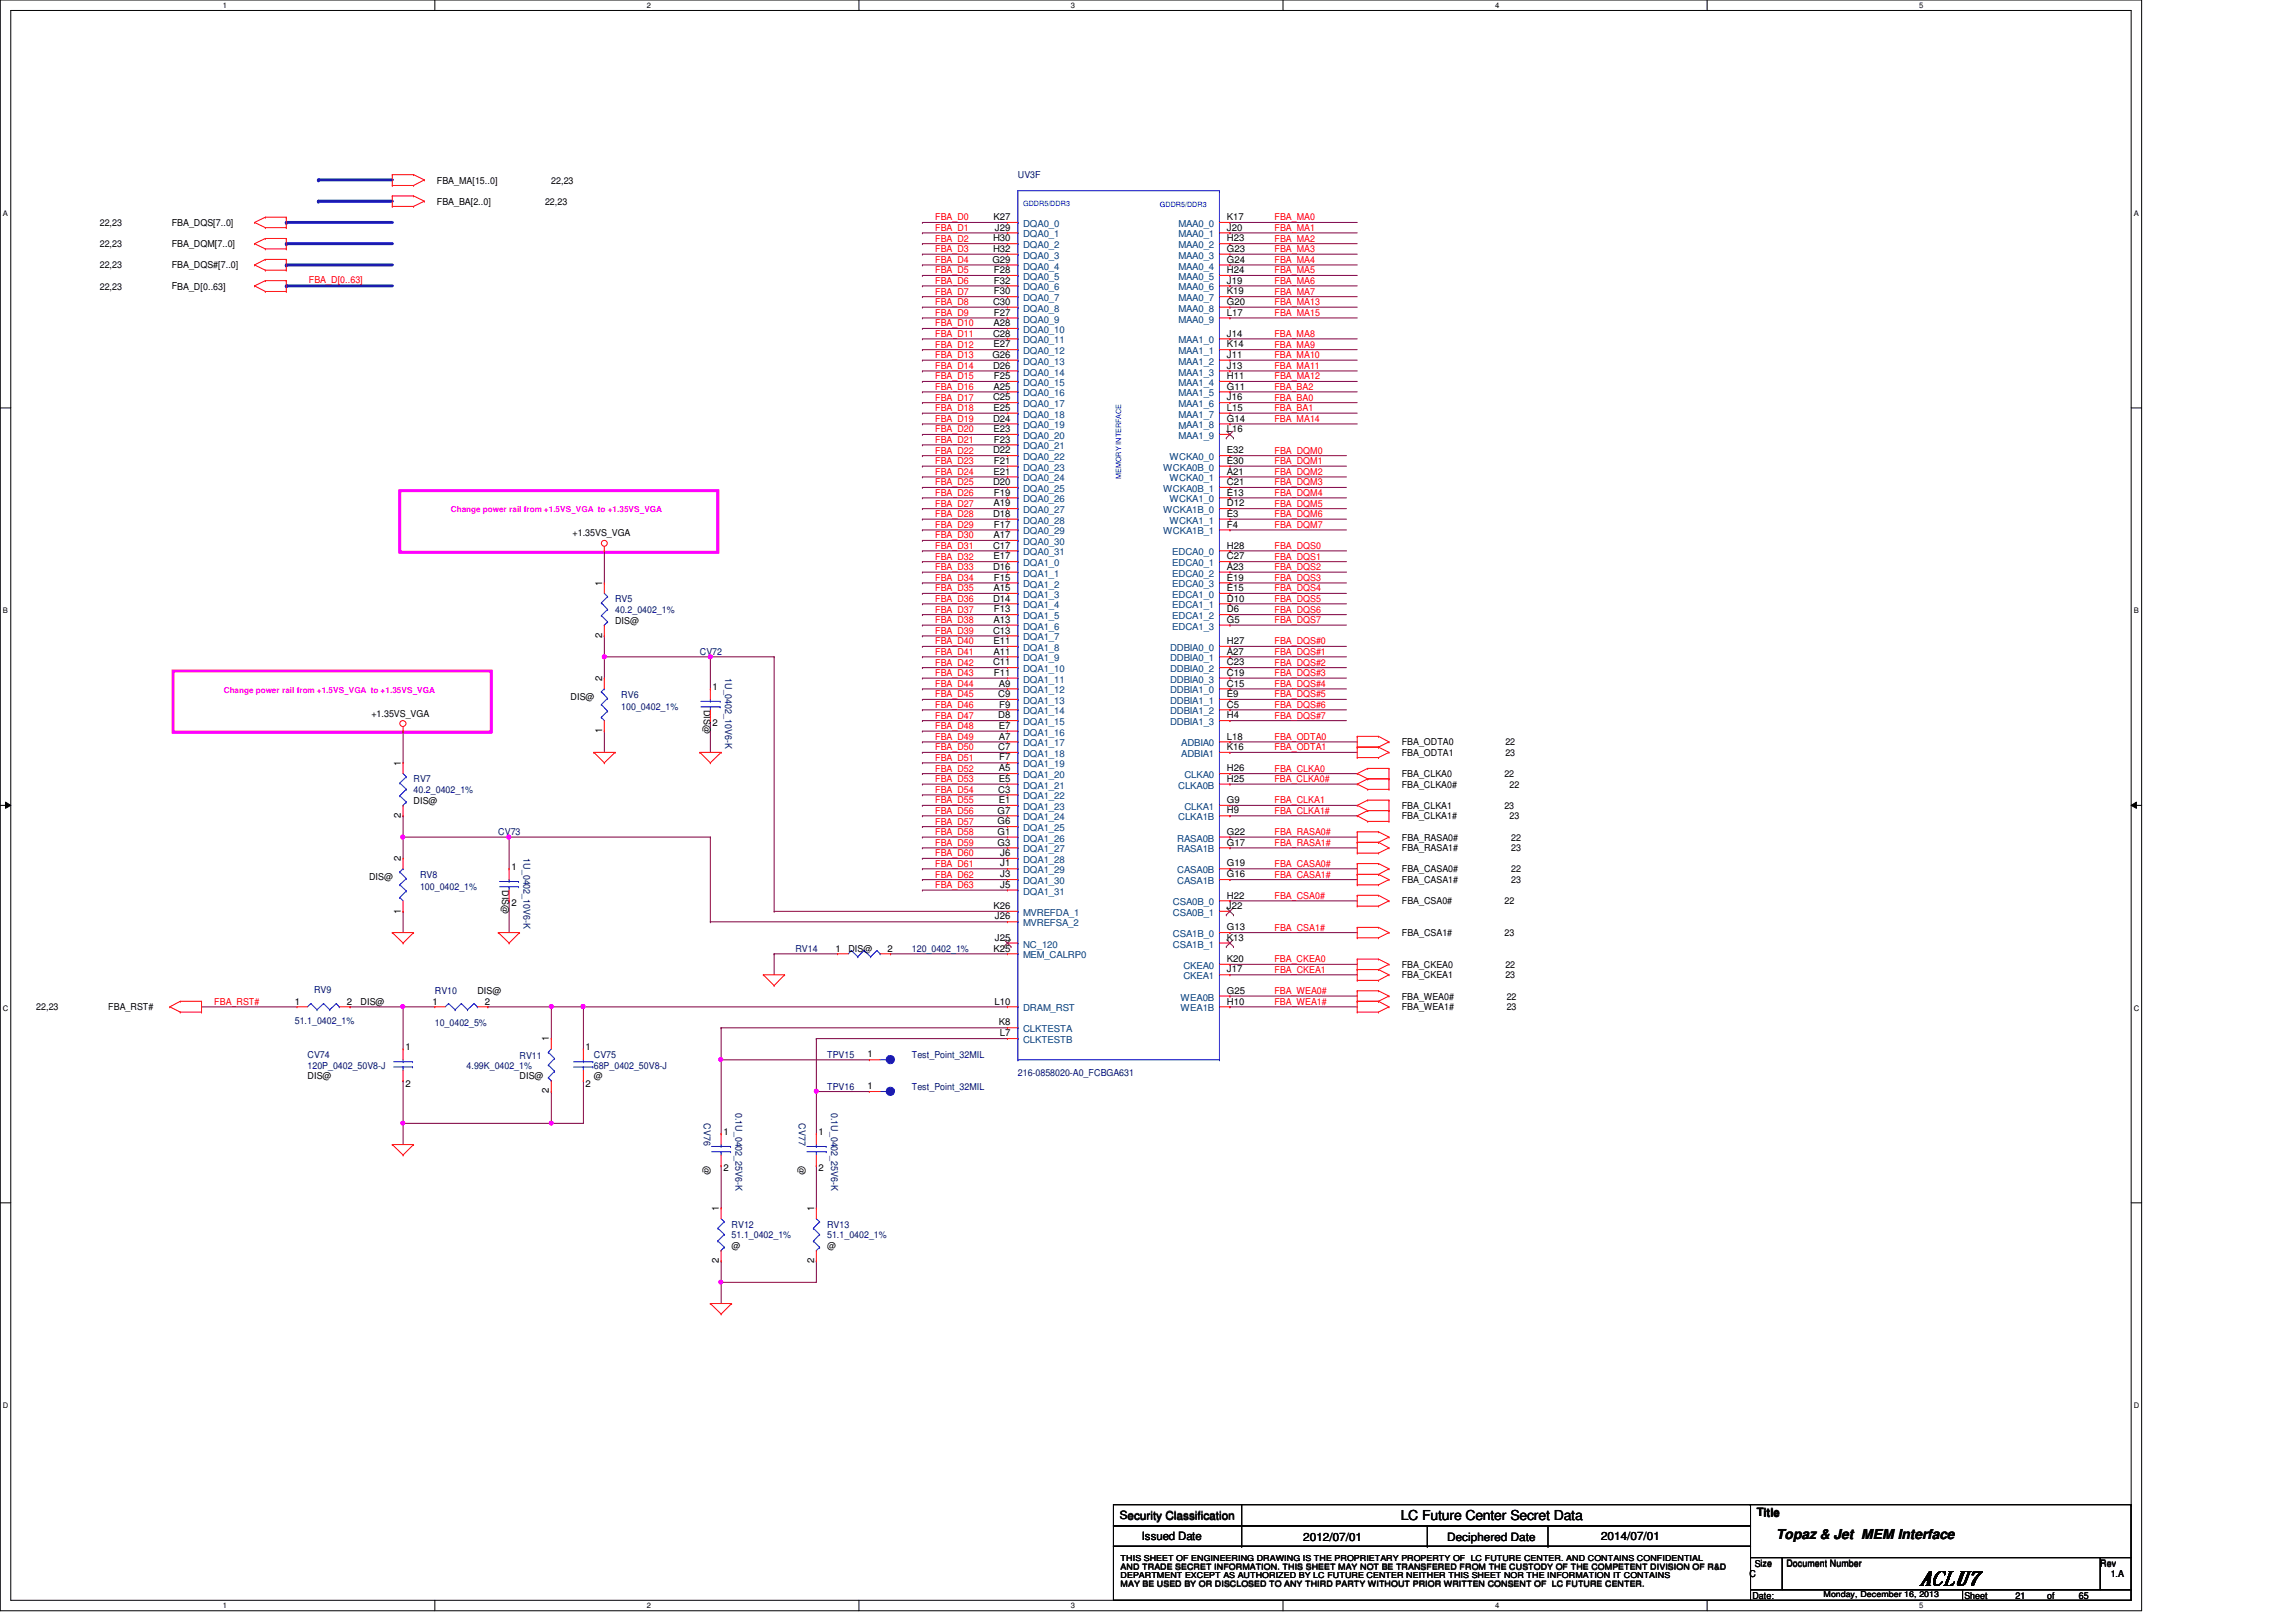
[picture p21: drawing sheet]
<svg xmlns="http://www.w3.org/2000/svg" width="297mm" height="210mm" viewBox="0 0 297 210" stroke-linecap="round" stroke-linejoin="round" font-family="sans-serif">
<defs><g id="words">
<text font-size="2.6" x="248.3" y="205.1">ACLU7</text>
<g font-size="1.8">
<text x="181.2" y="196.8">LC Future Center Secret Data</text>
<text x="229.8" y="199.2">Topaz &amp; Jet MEM Interface</text>
</g>
<g font-size="1.5">
<text x="144.9" y="196.6">Security Classification</text>
<text x="227.3" y="196.2">Title</text>
<text x="147.7" y="199.3">Issued Date</text>
<text x="168.6" y="199.4">2012/07/01</text>
<text x="187.2" y="199.4">Deciphered Date</text>
<text x="207.1" y="199.2">2014/07/01</text>
</g>
<g font-size="1.2">
<text x="56.5" y="23.7">FBA_MA[15..0]</text>
<text x="71.3" y="23.7">22,23</text>
<text x="12.9" y="29.3">22,23</text>
<text x="22.2" y="29.3">FBA_DQS[7..0]</text>
<text x="56.5" y="26.5">FBA_BA[2..0]</text>
<text x="70.5" y="26.5">22,23</text>
<text x="128.6" y="28.5">K27</text>
<text x="128.7" y="29.8">J29</text>
<text x="158.7" y="29.8">J20</text>
<text x="158.7" y="28.5">K17</text>
<text x="12.9" y="32">22,23</text>
<text x="12.9" y="34.7">22,23</text>
<text x="22.2" y="34.7">FBA_DQS#[7..0]</text>
<text x="22.2" y="32">FBA_DQM[7..0]</text>
<text x="128.4" y="34">G29</text>
<text x="128.5" y="32.6">H32</text>
<text x="128.5" y="31.2">H30</text>
<text x="128.6" y="35.3">F28</text>
<text x="158.7" y="35.3">H24</text>
<text x="158.7" y="34">G24</text>
<text x="158.7" y="32.6">G23</text>
<text x="158.7" y="31.2">H23</text>
<text x="12.9" y="37.5">22,23</text>
<text x="22.2" y="37.5">FBA_D[0..63]</text>
<text x="128.5" y="39.5">C30</text>
<text x="128.6" y="40.8">F27</text>
<text x="128.6" y="38.1">F30</text>
<text x="128.6" y="36.7">F32</text>
<text x="158.7" y="40.8">L17</text>
<text x="158.7" y="39.5">G20</text>
<text x="158.7" y="38.1">K19</text>
<text x="158.7" y="36.7">J19</text>
<text x="128.4" y="46.3">G26</text>
<text x="128.5" y="47.7">D26</text>
<text x="128.5" y="43.6">C28</text>
<text x="128.6" y="45">E27</text>
<text x="128.6" y="42.2">A28</text>
<text x="158.7" y="47.7">J13</text>
<text x="158.7" y="46.3">J11</text>
<text x="158.7" y="45">K14</text>
<text x="158.7" y="43.6">J14</text>
<text x="128.5" y="51.8">C25</text>
<text x="128.6" y="53.2">E25</text>
<text x="128.6" y="50.4">A25</text>
<text x="128.6" y="49.1">F25</text>
<text x="158.7" y="53.2">L15</text>
<text x="158.7" y="51.8">J16</text>
<text x="158.7" y="50.4">G11</text>
<text x="158.7" y="49.1">H11</text>
<text x="128.5" y="58.7">D22</text>
<text x="128.5" y="54.6">D24</text>
<text x="128.6" y="55.9">E23</text>
<text x="128.6" y="57.3">F23</text>
<text x="158.7" y="58.7">E32</text>
<text x="158.7" y="55.9">L16</text>
<text x="158.7" y="54.6">G14</text>
<text x="128.5" y="62.8">D20</text>
<text x="128.6" y="65.5">A19</text>
<text x="128.6" y="61.4">E21</text>
<text x="128.6" y="64.1">F19</text>
<text x="128.6" y="60">F21</text>
<text x="158.7" y="65.5">D12</text>
<text x="158.7" y="62.8">C21</text>
<text x="158.7" y="60">E30</text>
<text x="158.7" y="64.1">E13</text>
<text x="158.7" y="61.4">A21</text>
<text x="74.1" y="69.4">+1.35VS_VGA</text>
<text x="128.5" y="71">C17</text>
<text x="128.5" y="66.9">D18</text>
<text x="128.6" y="69.6">A17</text>
<text x="128.6" y="68.3">F17</text>
<text x="158.7" y="68.3">F4</text>
<text x="158.7" y="71">H28</text>
<text x="158.7" y="66.9">E3</text>
<text x="77.9" y="75.8" transform="rotate(-90 77.9 75.8)">1</text>
<text x="128.5" y="77.8">D14</text>
<text x="128.5" y="73.7">D16</text>
<text x="128.6" y="76.5">A15</text>
<text x="128.6" y="72.4">E17</text>
<text x="128.6" y="75.1">F15</text>
<text x="158.7" y="77.8">D10</text>
<text x="158.7" y="76.5">E15</text>
<text x="158.7" y="75.1">E19</text>
<text x="158.7" y="73.7">A23</text>
<text x="158.7" y="72.4">C27</text>
<text x="77.9" y="82.5" transform="rotate(-90 77.9 82.5)">2</text>
<text x="79.6" y="80.7">DIS@</text>
<text x="128.5" y="82">C13</text>
<text x="128.6" y="83.3">E11</text>
<text x="128.6" y="80.6">A13</text>
<text x="128.6" y="79.2">F13</text>
<text x="158.7" y="83.3">H27</text>
<text x="158.7" y="80.6">G5</text>
<text x="158.7" y="79.2">D6</text>
<text x="77.9" y="88.2" transform="rotate(-90 77.9 88.2)">2</text>
<text x="92.2" y="89.3">1</text>
<text x="128.5" y="86.1">C11</text>
<text x="128.6" y="84.7">A11</text>
<text x="128.6" y="87.5">F11</text>
<text x="129.2" y="88.8">A9</text>
<text x="158.7" y="88.8">C15</text>
<text x="158.7" y="87.5">C19</text>
<text x="158.7" y="86.1">C23</text>
<text x="158.7" y="84.7">A27</text>
<text x="48" y="92.7">+1.35VS_VGA</text>
<text x="73.8" y="90.5">DIS@</text>
<text x="77.9" y="94.9" transform="rotate(-90 77.9 94.9)">1</text>
<text x="91.1" y="91.9" transform="rotate(90 91.1 91.9)">DIS@</text>
<text x="92.2" y="94">2</text>
<text x="129.1" y="93">D8</text>
<text x="129.1" y="90.2">C9</text>
<text x="129.2" y="95.7">A7</text>
<text x="129.2" y="94.3">E7</text>
<text x="129.3" y="91.6">F9</text>
<text x="158.7" y="95.7">L18</text>
<text x="158.7" y="93">H4</text>
<text x="158.7" y="91.6">C5</text>
<text x="158.7" y="90.2">E9</text>
<text x="51.8" y="99.1" transform="rotate(-90 51.8 99.1)">1</text>
<text x="129.1" y="97.1">C7</text>
<text x="129.2" y="101.2">E5</text>
<text x="129.2" y="99.8">A5</text>
<text x="129.3" y="98.4">F7</text>
<text x="158.7" y="101.2">H25</text>
<text x="158.7" y="99.8">H26</text>
<text x="158.7" y="97.1">K16</text>
<text x="181.3" y="96.4">FBA_ODTA0</text>
<text x="181.3" y="97.8">FBA_ODTA1</text>
<text x="181.3" y="100.6">FBA_CLKA0</text>
<text x="181.3" y="101.9">FBA_CLKA0#</text>
<text x="194.6" y="100.6">22</text>
<text x="194.8" y="96.4">22</text>
<text x="194.8" y="97.8">23</text>
<text x="195.3" y="101.9">22</text>
<text x="51.8" y="105.9" transform="rotate(-90 51.8 105.9)">2</text>
<text x="53.5" y="104">DIS@</text>
<text x="129.1" y="106.7">G6</text>
<text x="129.1" y="105.3">G7</text>
<text x="129.1" y="102.6">C3</text>
<text x="129.2" y="103.9">E1</text>
<text x="158.7" y="105.3">H9</text>
<text x="158.7" y="103.9">G9</text>
<text x="181.3" y="104.7">FBA_CLKA1</text>
<text x="181.3" y="106">FBA_CLKA1#</text>
<text x="194.6" y="104.7">23</text>
<text x="195.3" y="106">23</text>
<text x="47.7" y="113.9">DIS@</text>
<text x="51.8" y="111.5" transform="rotate(-90 51.8 111.5)">2</text>
<text x="66.2" y="112.6">1</text>
<text x="129.1" y="109.4">G3</text>
<text x="129.1" y="108">G1</text>
<text x="129.4" y="113.5">J3</text>
<text x="129.4" y="112.1">J1</text>
<text x="129.4" y="110.8">J6</text>
<text x="158.7" y="113.5">G16</text>
<text x="158.7" y="112.1">G19</text>
<text x="158.7" y="109.4">G17</text>
<text x="158.7" y="108">G22</text>
<text x="181.3" y="108.8">FBA_RASA0#</text>
<text x="181.3" y="110.1">FBA_RASA1#</text>
<text x="181.3" y="112.9">FBA_CASA0#</text>
<text x="195.5" y="108.8">22</text>
<text x="195.5" y="110.2">23</text>
<text x="195.5" y="112.9">22</text>
<text x="51.8" y="118.2" transform="rotate(-90 51.8 118.2)">1</text>
<text x="65" y="115.2" transform="rotate(90 65 115.2)">DIS@</text>
<text x="66.2" y="117.3">2</text>
<text x="128.6" y="117.6">K26</text>
<text x="128.7" y="119">J26</text>
<text x="129.4" y="114.9">J5</text>
<text x="158.7" y="117.6">J22</text>
<text x="158.7" y="116.3">H22</text>
<text x="181.3" y="117">FBA_CSA0#</text>
<text x="181.3" y="114.3">FBA_CASA1#</text>
<text x="194.6" y="117">22</text>
<text x="195.5" y="114.3">23</text>
<text x="108.1" y="123.1">1</text>
<text x="109.8" y="123.2">DIS@</text>
<text x="114.8" y="123.1">2</text>
<text x="128.6" y="123.1">K25</text>
<text x="128.7" y="121.7">J25</text>
<text x="158.7" y="125.8">J17</text>
<text x="158.7" y="124.5">K20</text>
<text x="158.7" y="121.7">K13</text>
<text x="158.7" y="120.4">G13</text>
<text x="181.3" y="125.3">FBA_CKEA0</text>
<text x="181.3" y="121.2">FBA_CSA1#</text>
<text x="194.6" y="121.2">23</text>
<text x="194.8" y="125.3">22</text>
<text x="4.7" y="130.7">22,23</text>
<text x="14" y="130.7">FBA_RST#</text>
<text x="38.1" y="130">1</text>
<text x="44.9" y="130">2</text>
<text x="46.6" y="130">DIS@</text>
<text x="56" y="130">1</text>
<text x="61.8" y="128.7">DIS@</text>
<text x="62.7" y="130">2</text>
<text x="128.7" y="130">L10</text>
<text x="158.7" y="130">H10</text>
<text x="158.7" y="128.6">G25</text>
<text x="181.3" y="130.7">FBA_WEA1#</text>
<text x="181.3" y="129.4">FBA_WEA0#</text>
<text x="181.3" y="126.6">FBA_CKEA1</text>
<text x="194.8" y="126.6">23</text>
<text x="194.9" y="129.4">22</text>
<text x="194.9" y="130.7">23</text>
<text x="52.4" y="135.9">1</text>
<text x="71" y="134.8" transform="rotate(-90 71 134.8)">1</text>
<text x="75.8" y="135.9">1</text>
<text x="112.2" y="136.8">1</text>
<text x="129.2" y="132.7">K8</text>
<text x="129.4" y="134.1">L7</text>
<text x="39.8" y="139.6">DIS@</text>
<text x="52.4" y="140.6">2</text>
<text x="67.2" y="139.6">DIS@</text>
<text x="71" y="141.5" transform="rotate(-90 71 141.5)">2</text>
<text x="75.8" y="140.6">2</text>
<text x="76.8" y="139.6">@</text>
<text x="112.2" y="141">1</text>
<text x="93.6" y="146.9">1</text>
<text x="105.9" y="146.9">1</text>
<text x="91" y="150.9" transform="rotate(90 91 150.9)">@</text>
<text x="93.6" y="151.6">2</text>
<text x="103.4" y="150.9" transform="rotate(90 103.4 150.9)">@</text>
<text x="105.9" y="151.6">2</text>
<text x="93" y="156.7" transform="rotate(-90 93 156.7)">1</text>
<text x="94.6" y="161.6">@</text>
<text x="105.3" y="156.8" transform="rotate(-90 105.3 156.8)">1</text>
<text x="107" y="161.6">@</text>
<text x="93" y="163.5" transform="rotate(-90 93 163.5)">2</text>
<text x="105.3" y="163.5" transform="rotate(-90 105.3 163.5)">2</text>
<text x="227" y="202.7">Size</text>
<text x="231.1" y="202.7">Document Number</text>
<text x="271.7" y="202.7">Rev</text>
<text x="226.3" y="204.1">C</text>
<text x="226.7" y="206.9">Date:</text>
<text x="254.1" y="206.9">Sheet</text>
<text x="260.8" y="206.9">21</text>
<text x="264.9" y="206.9">of</text>
<text x="269" y="206.9">65</text>
<text x="273.1" y="204.1">1.A</text>
</g>
<g font-size="1.2" fill="#000080">
<text x="131.7" y="23.1">UV3F</text>
<text x="79.6" y="77.9">RV5</text>
<text x="79.6" y="79.3">40.2_0402_1%</text>
<text x="90.5" y="84.8">CV72</text>
<text x="93.8" y="87.8" transform="rotate(90 93.8 87.8)">1U_0402_10V6-K</text>
<text x="80.4" y="90.3">RV6</text>
<text x="80.4" y="91.9">100_0402_1%</text>
<text x="53.5" y="101.3">RV7</text>
<text x="53.5" y="102.6">40.2_0402_1%</text>
<text x="54.3" y="113.6">RV8</text>
<text x="64.5" y="108.1">CV73</text>
<text x="67.7" y="111.1" transform="rotate(90 67.7 111.1)">1U_0402_10V6-K</text>
<text x="54.3" y="115.2">100_0402_1%</text>
<text x="102.9" y="123.2">RV14</text>
<text x="118" y="123.2">120_0402_1%</text>
<text x="40.6" y="128.6">RV9</text>
<text x="56.3" y="128.7">RV10</text>
<text x="38.1" y="132.5">51.1_0402_1%</text>
<text x="39.8" y="136.9">CV74</text>
<text x="56.3" y="132.8">10_0402_5%</text>
<text x="67.2" y="137">RV11</text>
<text x="76.8" y="136.9">CV75</text>
<text x="107" y="136.9">TPV15</text>
<text x="118" y="136.9">Test_Point_32MIL</text>
<text x="39.8" y="138.3">120P_0402_50V8-J</text>
<text x="60.4" y="138.3">4.99K_0402_1%</text>
<text x="76.8" y="138.3">68P_0402_50V8-J</text>
<text x="107" y="141">TPV16</text>
<text x="118" y="141">Test_Point_32MIL</text>
<text x="131.7" y="139.2">216-0858020-A0_FCBGA631</text>
<text x="91" y="145.4" transform="rotate(90 91 145.4)">CV76</text>
<text x="95.2" y="144" transform="rotate(90 95.2 144)">0.1U_0402_25V6-K</text>
<text x="103.4" y="145.4" transform="rotate(90 103.4 145.4)">CV77</text>
<text x="107.5" y="144" transform="rotate(90 107.5 144)">0.1U_0402_25V6-K</text>
<text x="94.6" y="158.9">RV12</text>
<text x="94.6" y="160.2">51.1_0402_1%</text>
<text x="107" y="160.2">51.1_0402_1%</text>
<text x="107" y="158.9">RV13</text>
</g>
<g font-size="1.2" fill="#f00">
<text x="121" y="29.9">FBA_D1</text>
<text x="121" y="28.5">FBA_D0</text>
<text x="164.9" y="28.5">FBA_MA0</text>
<text x="164.9" y="29.9">FBA_MA1</text>
<text x="121" y="34">FBA_D4</text>
<text x="121" y="35.4">FBA_D5</text>
<text x="121" y="32.6">FBA_D3</text>
<text x="121" y="31.3">FBA_D2</text>
<text x="164.9" y="35.4">FBA_MA5</text>
<text x="164.9" y="31.3">FBA_MA2</text>
<text x="164.9" y="34">FBA_MA4</text>
<text x="164.9" y="32.6">FBA_MA3</text>
<text x="40" y="36.6">FBA_D[0..63]</text>
<text x="121" y="36.7">FBA_D6</text>
<text x="121" y="38.1">FBA_D7</text>
<text x="121" y="39.5">FBA_D8</text>
<text x="121" y="40.9">FBA_D9</text>
<text x="164.9" y="36.7">FBA_MA6</text>
<text x="164.9" y="38.1">FBA_MA7</text>
<text x="164.9" y="39.5">FBA_MA13</text>
<text x="164.9" y="40.9">FBA_MA15</text>
<text x="121" y="45">FBA_D12</text>
<text x="121" y="42.2">FBA_D10</text>
<text x="121" y="46.4">FBA_D13</text>
<text x="121" y="47.8">FBA_D14</text>
<text x="121" y="43.6">FBA_D11</text>
<text x="164.9" y="46.4">FBA_MA10</text>
<text x="164.9" y="45">FBA_MA9</text>
<text x="164.9" y="43.6">FBA_MA8</text>
<text x="164.9" y="47.8">FBA_MA11</text>
<text x="121" y="53.2">FBA_D18</text>
<text x="121" y="50.5">FBA_D16</text>
<text x="121" y="51.9">FBA_D17</text>
<text x="121" y="49.1">FBA_D15</text>
<text x="164.9" y="53.2">FBA_BA1</text>
<text x="164.9" y="51.9">FBA_BA0</text>
<text x="164.9" y="50.5">FBA_BA2</text>
<text x="164.9" y="49.1">FBA_MA12</text>
<text x="121" y="57.3">FBA_D21</text>
<text x="121" y="58.7">FBA_D22</text>
<text x="121" y="54.6">FBA_D19</text>
<text x="121" y="56">FBA_D20</text>
<text x="164.9" y="54.6">FBA_MA14</text>
<text x="164.9" y="58.7">FBA_DQM0</text>
<text x="121" y="65.6">FBA_D27</text>
<text x="121" y="60.1">FBA_D23</text>
<text x="121" y="62.8">FBA_D25</text>
<text x="121" y="64.2">FBA_D26</text>
<text x="121" y="61.5">FBA_D24</text>
<text x="164.9" y="60.1">FBA_DQM1</text>
<text x="164.9" y="64.2">FBA_DQM4</text>
<text x="164.9" y="61.5">FBA_DQM2</text>
<text x="164.9" y="62.8">FBA_DQM3</text>
<text x="164.9" y="65.6">FBA_DQM5</text>
<text x="121" y="66.9">FBA_D28</text>
<text x="121" y="68.3">FBA_D29</text>
<text x="121" y="71">FBA_D31</text>
<text x="121" y="69.7">FBA_D30</text>
<text x="164.9" y="71">FBA_DQS0</text>
<text x="164.9" y="68.3">FBA_DQM7</text>
<text x="164.9" y="66.9">FBA_DQM6</text>
<text x="121" y="75.2">FBA_D34</text>
<text x="121" y="76.5">FBA_D35</text>
<text x="121" y="72.4">FBA_D32</text>
<text x="121" y="77.9">FBA_D36</text>
<text x="121" y="73.8">FBA_D33</text>
<text x="164.9" y="77.9">FBA_DQS5</text>
<text x="164.9" y="76.5">FBA_DQS4</text>
<text x="164.9" y="73.8">FBA_DQS2</text>
<text x="164.9" y="75.2">FBA_DQS3</text>
<text x="164.9" y="72.4">FBA_DQS1</text>
<text x="121" y="79.3">FBA_D37</text>
<text x="121" y="82">FBA_D39</text>
<text x="121" y="83.4">FBA_D40</text>
<text x="121" y="80.6">FBA_D38</text>
<text x="164.9" y="83.4">FBA_DQS#0</text>
<text x="164.9" y="80.6">FBA_DQS7</text>
<text x="164.9" y="79.3">FBA_DQS6</text>
<text x="121" y="86.1">FBA_D42</text>
<text x="121" y="87.5">FBA_D43</text>
<text x="121" y="88.9">FBA_D44</text>
<text x="121" y="84.8">FBA_D41</text>
<text x="164.9" y="84.7">FBA_DQS#1</text>
<text x="164.9" y="87.5">FBA_DQS#3</text>
<text x="164.9" y="88.9">FBA_DQS#4</text>
<text x="164.9" y="86.1">FBA_DQS#2</text>
<text x="121" y="91.6">FBA_D46</text>
<text x="121" y="93">FBA_D47</text>
<text x="121" y="90.3">FBA_D45</text>
<text x="121" y="95.8">FBA_D49</text>
<text x="121" y="94.4">FBA_D48</text>
<text x="164.9" y="95.8">FBA_ODTA0</text>
<text x="164.9" y="90.3">FBA_DQS#5</text>
<text x="164.9" y="91.6">FBA_DQS#6</text>
<text x="164.9" y="93">FBA_DQS#7</text>
<text x="121" y="101.2">FBA_D53</text>
<text x="121" y="97.1">FBA_D50</text>
<text x="121" y="99.9">FBA_D52</text>
<text x="121" y="98.5">FBA_D51</text>
<text x="164.9" y="101.2">FBA_CLKA0#</text>
<text x="164.9" y="97.1">FBA_ODTA1</text>
<text x="164.9" y="99.9">FBA_CLKA0</text>
<text x="121" y="104">FBA_D55</text>
<text x="121" y="105.3">FBA_D56</text>
<text x="121" y="106.7">FBA_D57</text>
<text x="121" y="102.6">FBA_D54</text>
<text x="164.9" y="105.3">FBA_CLKA1#</text>
<text x="164.9" y="104">FBA_CLKA1</text>
<text x="121" y="108.1">FBA_D58</text>
<text x="121" y="110.8">FBA_D60</text>
<text x="121" y="109.5">FBA_D59</text>
<text x="121" y="112.2">FBA_D61</text>
<text x="121" y="113.6">FBA_D62</text>
<text x="164.9" y="112.2">FBA_CASA0#</text>
<text x="164.9" y="109.5">FBA_RASA1#</text>
<text x="164.9" y="113.6">FBA_CASA1#</text>
<text x="164.9" y="108.1">FBA_RASA0#</text>
<text x="121" y="114.9">FBA_D63</text>
<text x="164.9" y="116.3">FBA_CSA0#</text>
<text x="164.9" y="124.5">FBA_CKEA0</text>
<text x="164.9" y="125.9">FBA_CKEA1</text>
<text x="164.9" y="120.4">FBA_CSA1#</text>
<text x="27.7" y="130">FBA_RST#</text>
<text x="164.9" y="128.6">FBA_WEA0#</text>
<text x="164.9" y="130">FBA_WEA1#</text>
</g>
<g font-size="1.2" fill="#004080">
<text x="132.4" y="29.4">DQA0_0</text>
<text x="152.5" y="29.4">MAA0_0</text>
<text x="132.4" y="30.7">DQA0_1</text>
<text x="132.4" y="32.1">DQA0_2</text>
<text x="132.4" y="33.5">DQA0_3</text>
<text x="132.4" y="34.9">DQA0_4</text>
<text x="152.5" y="34.9">MAA0_4</text>
<text x="152.5" y="33.5">MAA0_3</text>
<text x="152.5" y="32.1">MAA0_2</text>
<text x="152.5" y="30.7">MAA0_1</text>
<text x="132.4" y="41.7">DQA0_9</text>
<text x="132.4" y="36.2">DQA0_5</text>
<text x="132.4" y="37.6">DQA0_6</text>
<text x="132.4" y="40.3">DQA0_8</text>
<text x="132.4" y="39">DQA0_7</text>
<text x="152.5" y="40.3">MAA0_8</text>
<text x="152.5" y="39">MAA0_7</text>
<text x="152.5" y="41.7">MAA0_9</text>
<text x="152.5" y="37.6">MAA0_6</text>
<text x="152.5" y="36.2">MAA0_5</text>
<text x="132.4" y="47.2">DQA0_13</text>
<text x="132.4" y="45.8">DQA0_12</text>
<text x="132.4" y="44.4">DQA0_11</text>
<text x="132.4" y="43.1">DQA0_10</text>
<text x="152.5" y="44.4">MAA1_0</text>
<text x="152.5" y="45.8">MAA1_1</text>
<text x="152.5" y="47.2">MAA1_2</text>
<text x="132.4" y="52.7">DQA0_17</text>
<text x="132.4" y="51.3">DQA0_16</text>
<text x="132.4" y="49.9">DQA0_15</text>
<text x="132.4" y="48.6">DQA0_14</text>
<text x="152.5" y="48.6">MAA1_3</text>
<text x="152.5" y="49.9">MAA1_4</text>
<text x="152.5" y="51.3">MAA1_5</text>
<text x="152.5" y="52.7">MAA1_6</text>
<text x="132.4" y="55.5">DQA0_19</text>
<text x="132.4" y="54.1">DQA0_18</text>
<text x="132.4" y="56.8">DQA0_20</text>
<text x="132.4" y="58.2">DQA0_21</text>
<text x="132.4" y="59.6">DQA0_22</text>
<text x="151.3" y="59.6">WCKA0_0</text>
<text x="152.5" y="54.1">MAA1_7</text>
<text x="152.5" y="55.5">MAA1_8</text>
<text x="152.5" y="56.8">MAA1_9</text>
<text x="132.4" y="60.9">DQA0_23</text>
<text x="132.4" y="62.3">DQA0_24</text>
<text x="132.4" y="63.7">DQA0_25</text>
<text x="132.4" y="65">DQA0_26</text>
<text x="150.5" y="60.9">WCKA0B_0</text>
<text x="150.5" y="63.7">WCKA0B_1</text>
<text x="151.3" y="62.3">WCKA0_1</text>
<text x="151.3" y="65">WCKA1_0</text>
<text x="132.4" y="66.4">DQA0_27</text>
<text x="132.4" y="67.8">DQA0_28</text>
<text x="132.4" y="69.2">DQA0_29</text>
<text x="132.4" y="70.5">DQA0_30</text>
<text x="132.4" y="71.9">DQA0_31</text>
<text x="150.5" y="69.2">WCKA1B_1</text>
<text x="150.5" y="66.4">WCKA1B_0</text>
<text x="151.3" y="67.8">WCKA1_1</text>
<text x="151.7" y="71.9">EDCA0_0</text>
<text x="132.4" y="77.4">DQA1_3</text>
<text x="132.4" y="76">DQA1_2</text>
<text x="132.4" y="74.6">DQA1_1</text>
<text x="132.4" y="73.3">DQA1_0</text>
<text x="151.7" y="77.4">EDCA1_0</text>
<text x="151.7" y="76">EDCA0_3</text>
<text x="151.7" y="74.6">EDCA0_2</text>
<text x="151.7" y="73.3">EDCA0_1</text>
<text x="132.4" y="82.9">DQA1_7</text>
<text x="132.4" y="81.5">DQA1_6</text>
<text x="132.4" y="80.1">DQA1_5</text>
<text x="132.4" y="78.7">DQA1_4</text>
<text x="151.7" y="78.7">EDCA1_1</text>
<text x="151.7" y="80.1">EDCA1_2</text>
<text x="151.7" y="81.5">EDCA1_3</text>
<text x="132.4" y="89.7">DQA1_12</text>
<text x="132.4" y="88.3">DQA1_11</text>
<text x="132.4" y="87">DQA1_10</text>
<text x="132.4" y="85.6">DQA1_9</text>
<text x="132.4" y="84.2">DQA1_8</text>
<text x="151.4" y="84.2">DDBIA0_0</text>
<text x="151.4" y="85.6">DDBIA0_1</text>
<text x="151.4" y="87">DDBIA0_2</text>
<text x="151.4" y="88.3">DDBIA0_3</text>
<text x="151.4" y="89.7">DDBIA1_0</text>
<text x="132.4" y="91.1">DQA1_13</text>
<text x="132.4" y="92.5">DQA1_14</text>
<text x="132.4" y="93.8">DQA1_15</text>
<text x="132.4" y="95.2">DQA1_16</text>
<text x="151.4" y="91.1">DDBIA1_1</text>
<text x="151.4" y="92.4">DDBIA1_2</text>
<text x="151.4" y="93.8">DDBIA1_3</text>
<text x="132.4" y="96.6">DQA1_17</text>
<text x="132.4" y="98">DQA1_18</text>
<text x="132.4" y="99.3">DQA1_19</text>
<text x="132.4" y="100.7">DQA1_20</text>
<text x="152.8" y="96.6">ADBIA0</text>
<text x="152.8" y="98">ADBIA1</text>
<text x="153.2" y="100.7">CLKA0</text>
<text x="132.4" y="102.1">DQA1_21</text>
<text x="132.4" y="103.5">DQA1_22</text>
<text x="132.4" y="107.6">DQA1_25</text>
<text x="132.4" y="104.8">DQA1_23</text>
<text x="132.4" y="106.2">DQA1_24</text>
<text x="152.4" y="106.2">CLKA1B</text>
<text x="152.4" y="102.1">CLKA0B</text>
<text x="153.2" y="104.8">CLKA1</text>
<text x="132.4" y="113">DQA1_29</text>
<text x="132.4" y="111.7">DQA1_28</text>
<text x="132.4" y="110.3">DQA1_27</text>
<text x="132.4" y="108.9">DQA1_26</text>
<text x="152.3" y="113">CASA0B</text>
<text x="152.3" y="110.3">RASA1B</text>
<text x="152.3" y="108.9">RASA0B</text>
<text x="132.4" y="119.9">MVREFSA_2</text>
<text x="132.4" y="118.5">MVREFDA_1</text>
<text x="132.4" y="115.8">DQA1_31</text>
<text x="132.4" y="114.4">DQA1_30</text>
<text x="151.8" y="118.5">CSA0B_1</text>
<text x="151.8" y="117.2">CSA0B_0</text>
<text x="152.3" y="114.4">CASA1B</text>
<text x="132.4" y="124">MEM_CALRP0</text>
<text x="132.4" y="122.6">NC_120</text>
<text x="151.7" y="122.6">CSA1B_1</text>
<text x="151.7" y="121.3">CSA1B_0</text>
<text x="153.1" y="125.4">CKEA0</text>
<text x="132.4" y="130.9">DRAM_RST</text>
<text x="152.7" y="129.5">WEA0B</text>
<text x="152.7" y="130.9">WEA1B</text>
<text x="153.1" y="126.7">CKEA1</text>
<text x="132.4" y="135">CLKTESTB</text>
<text x="132.4" y="133.6">CLKTESTA</text>
</g>
<g font-size="1.1" fill="#f0f">
<text x="58.3" y="66.3">Change power rail from +1.5VS_VGA to +1.35VS_VGA</text>
<text x="29" y="89.6">Change power rail from +1.5VS_VGA to +1.35VS_VGA</text>
</g>
<g font-size="1.1">
<text x="145" y="202">THIS SHEET OF ENGINEERING DRAWING IS THE PROPRIETARY PROPERTY OF LC FUTURE CENTER. AND CONTAINS CONFIDENTIAL</text>
<text x="145" y="203.1">AND TRADE SECRET INFORMATION. THIS SHEET MAY NOT BE TRANSFERED FROM THE CUSTODY OF THE COMPETENT DIVISION OF R&amp;D</text>
<text x="145" y="204.2">DEPARTMENT EXCEPT AS AUTHORIZED BY LC FUTURE CENTER NEITHER THIS SHEET NOR THE INFORMATION IT CONTAINS</text>
<text x="145" y="205.3">MAY BE USED BY OR DISCLOSED TO ANY THIRD PARTY WITHOUT PRIOR WRITTEN CONSENT OF LC FUTURE CENTER.</text>
<text x="235.9" y="206.7">Monday, December 16, 2013</text>
</g>
<g font-size="1">
<text x="28.8" y="1">1</text>
<text x="83.7" y="1">2</text>
<text x="138.6" y="1">3</text>
<text x="193.4" y="1">4</text>
<text x="248.3" y="1">5</text>
<text x=".4" y="27.9">A</text>
<text x="276.1" y="27.9">A</text>
<text x=".4" y="79.4">B</text>
<text x="276.1" y="79.4">B</text>
<text x=".4" y="130.8">C</text>
<text x="276.1" y="130.8">C</text>
<text x=".4" y="182.2">D</text>
<text x="276.1" y="182.2">D</text>
<text x="28.8" y="208.1">1</text>
<text x="83.7" y="208.1">2</text>
<text x="138.6" y="208.1">3</text>
<text x="193.4" y="208.1">4</text>
<text x="248.3" y="208.1">5</text>
</g>
<g font-size=".9" fill="#00f">
<text x="132.4" y="26.6">GDDR5/DDR3</text>
<text x="150.1" y="26.8">GDDR5/DDR3</text>
<text x="145.1" y="62" transform="rotate(-90 145.1 62)">MEMORY INTERFACE</text>
</g>
</g></defs>
<path d="M0 0h277.1v208.4h-277.1zM1.4 1.4h274.3v205.7h-274.3z" fill="none" stroke="#000" stroke-width=".13"/>
<g fill="#fff">
<path d="M28.8 .1h.6v1.1h-.6z"/>
<path d="M28.8 207.2h.6v1.1h-.6z"/>
</g>
<path d="M56.3 0v1.4M56.3 207.1v1.3" fill="none" stroke="#000" stroke-width=".13"/>
<g fill="#fff">
<path d="M83.7 .1h.5v1.1h-.5z"/>
<path d="M83.7 207.2h.5v1.1h-.5z"/>
</g>
<path d="M111.1 0v1.4M111.1 207.1v1.3" fill="none" stroke="#000" stroke-width=".13"/>
<g fill="#fff">
<path d="M138.6 .1h.5v1.1h-.5z"/>
<path d="M138.6 207.2h.5v1.1h-.5z"/>
</g>
<path d="M166 0v1.4M166 207.1v1.4" fill="none" stroke="#000" stroke-width=".13"/>
<g fill="#fff">
<path d="M193.4 .1h.6v1.1h-.6z"/>
<path d="M193.4 207.2h.6v1.1h-.6z"/>
</g>
<path d="M220.9 0v1.4M220.9 207.1v1.4" fill="none" stroke="#000" stroke-width=".13"/>
<g fill="#fff">
<path d="M248.3 .1h.5v1.1h-.5z"/>
<path d="M248.3 207.2h.5v1.1h-.5z"/>
<path d="M.4 27.1h.6v1.1h-.6z"/>
<path d="M276.1 27.1h.6v1.1h-.6z"/>
<path d="M.4 78.5h.6v1.1h-.6z"/>
<path d="M276.1 78.5h.6v1.1h-.6z"/>
</g>
<path d="M0 52.8h1.4M275.7 52.8h1.4" fill="none" stroke="#000" stroke-width=".13"/>
<g fill="#fff">
<path d="M.4 129.9h.7v1.1h-.7z"/>
<path d="M276.1 129.9h.7v1.1h-.7z"/>
</g>
<path d="M0 104.2h1.4M.7 103.8l.7 .4-.7 .4zM275.7 104.2l.7-.4v.8zM275.7 104.2h1.4" fill="none" stroke="#000" stroke-width=".13"/>
<path d="M.7 103.8l.7 .4-.7 .4zM275.7 104.2l.7-.4v.8z" fill="#000"/>
<g fill="#fff">
<path d="M.4 181.4h.7v1.1h-.7z"/>
<path d="M276.1 181.4h.7v1.1h-.7z"/>
</g>
<path d="M0 155.7h1.4M275.7 155.7h1.4" fill="none" stroke="#000" stroke-width=".13"/>
<path d="M51.7 63.5h41.2v8h-41.2zM22.4 86.8h41.1v7.9h-41.1z" fill="none" stroke="#f0f" stroke-width=".38"/>
<path d="M93.3 163.2h.1M93.3 165.9h.1M93.3 163.2v5.5" fill="none" stroke="#800040" stroke-width=".13"/>
<circle cx="93.3" cy="165.9" r=".25" fill="#f0f"/>
<circle cx="93.3" cy="165.9" r=".25" fill="none" stroke="#f0f" stroke-width=".13"/>
<g fill="none" stroke="#800040" stroke-width=".13">
<path d="M45.3 130.3h6.9M45.3 130.3h.1M52.2 130.3h.1M52.2 130.3v5.5M93.3 133h37M93.3 137.2h.1M93.3 133h.1M93.3 137.2v9.5M105.6 134.4h.1M105.6 134.4h24.7M93.3 150.9h.1M93.3 150.9v5.4"/>
<path d="M105.6 150.9h.1M105.6 141.3h.1M105.6 141.3v5.4M105.6 150.9v5.4M93.3 165.9h.1M105.6 163.2h.1M105.6 163.2v2.7h-12.3"/>
</g>
<circle cx="52.1" cy="130.3" r=".26" fill="#f0f"/>
<circle cx="52.1" cy="130.3" r=".26" fill="none" stroke="#f0f" stroke-width=".13"/>
<path d="M75.5 130.3h54.8M75.5 130.3h.1" fill="none" stroke="#800040" stroke-width=".13"/>
<circle cx="75.4" cy="130.3" r=".26" fill="#f0f"/>
<circle cx="75.4" cy="130.3" r=".26" fill="none" stroke="#f0f" stroke-width=".13"/>
<path d="M71.3 130.3h.1M71.3 130.3v4.1M75.5 130.3h.1M75.5 130.3v5.5" fill="none" stroke="#800040" stroke-width=".13"/>
<circle cx="71.3" cy="130.3" r=".26" fill="#f0f"/>
<circle cx="71.3" cy="130.3" r=".26" fill="none" stroke="#f0f" stroke-width=".13"/>
<path d="M52.2 139.9h.1M52.2 139.9v5.5M71.3 145.4h.1M71.3 141.3h.1M71.3 141.3v4.1M71.3 145.4h4.2" fill="none" stroke="#800040" stroke-width=".13"/>
<circle cx="71.3" cy="145.3" r=".25" fill="#f0f"/>
<circle cx="71.3" cy="145.3" r=".25" fill="none" stroke="#f0f" stroke-width=".13"/>
<path d="M26.1 130.3h.1M26.1 130.3h12.3M75.5 139.9h.1M75.5 139.9v5.5M52.2 145.4h.1M52.2 145.4v2.7" fill="none" stroke="#800040" stroke-width=".13"/>
<circle cx="52.1" cy="145.3" r=".25" fill="#f0f"/>
<circle cx="52.1" cy="145.3" r=".25" fill="none" stroke="#f0f" stroke-width=".13"/>
<path d="M52.2 94.6h.1M52.2 94.6v4.1M52.2 108.3h13.7M52.2 108.3h.1M52.2 108.3v2.8" fill="none" stroke="#800040" stroke-width=".13"/>
<circle cx="52.1" cy="108.3" r=".26" fill="#f0f"/>
<circle cx="52.1" cy="108.3" r=".26" fill="none" stroke="#f0f" stroke-width=".13"/>
<path d="M65.9 108.3h.1M65.9 108.3v4.1" fill="none" stroke="#800040" stroke-width=".13"/>
<circle cx="65.8" cy="108.3" r=".26" fill="#f0f"/>
<circle cx="65.8" cy="108.3" r=".26" fill="none" stroke="#f0f" stroke-width=".13"/>
<path d="M78.2 85h.1M78.2 85v2.8" fill="none" stroke="#800040" stroke-width=".13"/>
<circle cx="78.2" cy="85" r=".26" fill="#f0f"/>
<circle cx="78.2" cy="85" r=".26" fill="none" stroke="#f0f" stroke-width=".13"/>
<path d="M78.2 85h13.7M78.2 85h.1" fill="none" stroke="#800040" stroke-width=".13"/>
<circle cx="91.9" cy="85" r=".26" fill="#f0f"/>
<circle cx="91.9" cy="85" r=".26" fill="none" stroke="#f0f" stroke-width=".13"/>
<g fill="none" stroke="#800040" stroke-width=".13">
<path d="M78.2 71.3h.1M78.2 71.3v4.1M78.2 94.6h.1M78.2 82.3h.1M78.2 82.3v2.7M78.2 94.6v2.8M91.9 85h.1M91.9 93.3h.1M91.9 85v4.2M91.9 93.3v4.1M52.2 117.9h.1M52.2 105.6h.1"/>
<path d="M52.2 105.6v2.7M52.2 117.9v2.8M65.9 116.6h.1M65.9 116.6v4.1M63.1 130.3h8.2M63.1 130.3h.1M52.2 145.4h19.1M52.2 145.4h.1"/>
</g>
<path d="M37 28.8h13.8" fill="none" stroke="#00f" stroke-width=".38"/>
<circle cx="37" cy="28.8" r=".19" fill="#00f"/>
<path d="M37 37h13.8" fill="none" stroke="#00f" stroke-width=".38"/>
<circle cx="37" cy="37" r=".19" fill="#00f"/>
<path d="M37 31.5h13.8" fill="none" stroke="#00f" stroke-width=".38"/>
<circle cx="37" cy="31.5" r=".19" fill="#00f"/>
<path d="M41.2 23.3h9.6" fill="none" stroke="#00f" stroke-width=".38"/>
<circle cx="41.2" cy="23.3" r=".19" fill="#00f"/>
<path d="M41.2 26h9.6" fill="none" stroke="#00f" stroke-width=".38"/>
<circle cx="41.2" cy="26" r=".19" fill="#00f"/>
<path d="M37 34.3h13.8" fill="none" stroke="#00f" stroke-width=".38"/>
<circle cx="37" cy="34.3" r=".19" fill="#00f"/>
<g fill="none" stroke="#800040" stroke-width=".13">
<path d="M119.3 31.5h.1M119.3 32.9h.1M119.3 34.3h.1M119.3 31.5h11M119.3 32.9h11M119.3 34.3h11M119.3 28.8h11M119.3 30.1h11M119.3 35.6h11M119.3 28.8h.1M119.3 30.1h.1M119.3 35.6h.1"/>
<path d="M119.3 37h.1M119.3 37h11M119.3 38.4h.1M119.3 38.4h11M119.3 39.8h11M119.3 39.8h.1M159.1 35.6h.1M159.1 35.6h16.5M159.1 37h.1M159.1 37h16.5M159.1 38.4h.1M159.1 38.4h16.5"/>
<path d="M159.1 39.7h.1M159.1 39.7h16.5M159.1 28.8h.1M159.1 28.8h16.5M159.1 30.1h.1M159.1 30.1h16.5M159.1 31.5h.1M159.1 31.5h16.5M159.1 32.9h.1M159.1 32.9h16.5M159.1 34.3h.1M159.1 34.3h16.5"/>
<path d="M119.3 57.6h11M119.3 57.6h.1M119.3 59h.1M119.3 59h11M119.3 45.3h.1M119.3 45.3h11M119.3 54.9h.1M119.3 54.9h11M119.3 56.2h.1M119.3 56.2h11M119.3 41.1h11M119.3 41.1h.1"/>
<path d="M119.3 42.5h11M119.3 46.6h11M119.3 42.5h.1M119.3 46.6h.1M119.3 53.5h11M119.3 53.5h.1M119.3 49.4h.1M119.3 49.4h11M119.3 50.7h11M119.3 50.7h.1M119.3 52.1h.1M119.3 43.9h.1"/>
<path d="M119.3 52.1h11M119.3 43.9h11M119.3 48h11M119.3 48h.1M159.1 48h.1M159.1 46.6h.1M159.1 45.3h.1M159.1 43.9h.1M159.1 54.9h.1M159.1 48h16.5M159.1 43.9h16.5M159.1 46.6h16.5"/>
<path d="M159.1 54.9h16.5M159.1 45.3h16.5M159.1 53.5h.1M159.1 53.5h16.5M159.1 49.4h.1M159.1 52.1h.1M159.1 52.1h16.5M159.1 49.4h16.5M159.1 50.7h.1M159.1 50.7h16.5M159.1 41.1h.1M159.1 41.1h16.5"/>
<path d="M159.1 59h.1M159.1 59h15.1M119.3 79.5h.1M119.3 79.5h11M119.3 75.4h.1M119.3 75.4h11M119.3 60.3h.1M119.3 65.8h.1M119.3 60.3h11M119.3 65.8h11M119.3 63.1h11M119.3 67.2h11"/>
<path d="M119.3 63.1h.1M119.3 67.2h.1M119.3 68.6h11M119.3 76.8h11M119.3 68.6h.1M119.3 76.8h.1M119.3 69.9h11M119.3 69.9h.1M119.3 71.3h.1M119.3 71.3h11M119.3 64.4h.1M119.3 64.4h11"/>
<path d="M119.3 61.7h11M119.3 61.7h.1M119.3 72.7h.1M119.3 72.7h11M119.3 78.1h.1M119.3 78.1h11M119.3 74h.1M119.3 74h11M159.1 79.5h.1M159.1 79.5h15.1M159.1 78.1h.1M159.1 78.1h15.1"/>
<path d="M159.1 60.3h.1M159.1 76.8h.1M159.1 60.3h15.1M159.1 76.8h15.1M159.1 74h.1M159.1 74h15.1M159.1 64.4h.1M159.1 64.4h15.1M159.1 75.4h.1M159.1 75.4h15.1M159.1 61.7h.1M159.1 61.7h15.1"/>
<path d="M159.1 63.1h.1M159.1 72.7h.1M159.1 63.1h15.1M159.1 72.7h15.1M159.1 71.3h.1M159.1 71.3h15.1M159.1 65.8h.1M159.1 65.8h15.1M159.1 67.2h.1M159.1 67.2h15.1M159.1 68.6h.1M159.1 68.6h15.1"/>
<path d="M91.9 85h8.3M91.9 85h.1M100.2 85h.1M100.2 85v32.9M119.3 97.4h.1M119.3 97.4h11M119.3 82.3h11M119.3 82.3h.1M119.3 86.4h11M119.3 86.4h.1M119.3 83.6h.1M119.3 83.6h11"/>
<path d="M119.3 80.9h.1M119.3 80.9h11M119.3 91.9h11M119.3 91.9h.1M119.3 93.3h11M119.3 93.3h.1M119.3 90.5h.1M119.3 90.5h11M119.3 94.6h11M119.3 98.7h11M119.3 94.6h.1M119.3 98.7h.1"/>
<path d="M119.3 87.8h.1M119.3 87.8h11M119.3 96h11M119.3 96h.1M119.3 85h11M119.3 85h.1M119.3 89.2h11M119.3 89.2h.1M159.1 96h.1M159.1 96h16.5M159.1 90.5h.1M159.1 89.2h.1"/>
<path d="M159.1 86.4h.1M159.1 87.8h.1M159.1 85h.1M159.1 90.5h15.1M159.1 87.8h15.1M159.1 85h15.1M159.1 86.4h15.1M159.1 89.2h15.1M159.1 83.6h.1M159.1 97.4h.1M159.1 97.4h16.5M159.1 83.6h15.1"/>
<path d="M159.1 91.9h.1M159.1 80.9h.1M159.1 91.9h15.1M159.1 80.9h15.1M159.1 93.3h.1M159.1 93.3h15.1M65.9 108.3h26M65.9 108.3h.1M91.9 108.3h.1M91.9 119.3h.1M91.9 108.3v11M91.9 119.3h38.4"/>
<path d="M100.2 117.9h.1M100.2 117.9h30.1M119.3 109.7h.1M119.3 104.2h.1M119.3 108.3h.1M119.3 109.7h11M119.3 104.2h11M119.3 108.3h11M119.3 101.5h.1M119.3 101.5h11M119.3 111.1h.1M119.3 111.1h11"/>
<path d="M119.3 100.1h11M119.3 100.1h.1M119.3 105.6h11M119.3 105.6h.1M119.3 112.4h.1M119.3 112.4h11M119.3 107h11M119.3 107h.1M119.3 102.9h.1M119.3 102.9h11M119.3 113.8h.1M119.3 113.8h11"/>
<path d="M119.3 115.2h11M119.3 115.2h.1M159.1 101.5h.1M159.1 101.5h16.5M159.1 116.6h.1M159.1 116.6h16.5M159.1 112.4h.1M159.1 112.4h16.5M159.1 100.1h.1M159.1 100.1h16.5M159.1 113.8h.1M159.1 113.8h16.5"/>
<path d="M159.1 105.6h.1M159.1 105.6h16.5M159.1 108.3h.1M159.1 108.3h16.5M159.1 104.2h.1M159.1 104.2h16.5M159.1 109.7h.1M159.1 109.7h16.5M52.1 130.3h4.2M52.1 130.3h.1M71.3 130.3h4.2M71.3 130.3h.1"/>
<path d="M100.2 123.4h8.2M100.2 123.4h.1M100.2 123.4v2.7M115.2 123.4h.1M115.2 123.4h15.1M159.1 128.9h.1M159.1 128.9h16.5M159.1 130.3h.1M159.1 130.3h16.5M159.1 124.8h.1M159.1 124.8h16.5M159.1 126.1h.1"/>
<path d="M159.1 126.1h16.5M159.1 120.7h.1M159.1 120.7h16.5M105.6 141.3h.1M105.6 141.3h6.9"/>
</g>
<circle cx="105.6" cy="141.2" r=".26" fill="#f0f"/>
<circle cx="105.6" cy="141.2" r=".26" fill="none" stroke="#f0f" stroke-width=".13"/>
<path d="M93.3 137.2h.1M93.3 137.2h19.2M105.6 134.4h.1M105.6 134.4v6.9" fill="none" stroke="#800040" stroke-width=".13"/>
<circle cx="93.3" cy="137.1" r=".26" fill="#f0f"/>
<circle cx="93.3" cy="137.1" r=".26" fill="none" stroke="#f0f" stroke-width=".13"/>
<path d="M93.3 133h.1M93.3 133v4.2" fill="none" stroke="#800040" stroke-width=".13"/>
<g fill="none" stroke="#f00" stroke-width=".13">
<path d="M32.9 37l1.4 .7M32.9 31.5l1.4 .7M32.9 28.8l1.4 .7M32.9 34.3l1.4 .7M32.9 37h.1M32.9 31.5h.1M32.9 28.8h.1M32.9 34.3h.1M34.3 36.3h.1M34.3 37.7h.1M34.3 30.9h.1M34.3 32.2h.1"/>
<path d="M34.3 28.1h.1M34.3 29.5h.1M34.3 33.6h.1M34.3 35h.1M34.3 36.3h2.7M34.3 30.9h2.7M34.3 28.1h2.7M34.3 33.6h2.7M34.3 37.7h2.7M34.3 32.2h2.7M34.3 29.5h2.7M34.3 35h2.7"/>
<path d="M34.3 36.3l-1.4 .7M34.3 30.9l-1.4 .6M34.3 28.1l-1.4 .7M34.3 33.6l-1.4 .7M37 36.3h.1M37 37.7h.1M37 30.9h.1M37 32.2h.1M37 28.1h.1M37 29.5h.1M37 33.6h.1M37 35h.1"/>
<path d="M37 28.1v1.4M37 30.9v1.3M37 33.6v1.4M37 36.3v1.4M50.8 26.7h2.7M50.8 26.7h.1M50.8 25.4h.1M50.8 25.4v1.3M50.8 25.4h2.7M50.8 24h.1M50.8 22.6h.1M50.8 22.6h2.7"/>
<path d="M50.8 22.6v1.4M50.8 24h2.7M53.5 25.4h.1M53.5 26.7h.1M53.5 25.4l1.4 .6M53.5 22.6h.1M53.5 24h.1M53.5 22.6l1.4 .7M54.9 26h.1M54.9 26l-1.4 .7M54.9 23.3h.1M54.9 23.3l-1.4 .7"/>
<path d="M130.3 28.8h1.4M130.3 28.8h.1M130.3 30.1h.1M130.3 30.1h1.4M130.3 31.5h1.4M130.3 31.5h.1M130.3 32.9h.1M130.3 32.9h1.4M130.3 34.3h.1M130.3 34.3h1.4M130.3 35.6h1.4M130.3 35.6h.1"/>
<path d="M130.3 37h.1M130.3 37h1.4M130.3 38.4h1.4M130.3 38.4h.1M130.3 39.7h.1M130.3 39.7h1.4M157.8 39.7h1.3M157.8 38.4h1.3M157.8 37h1.3M157.8 35.6h1.3M157.8 34.3h1.3M157.8 32.9h1.3"/>
<path d="M157.8 31.5h1.3M157.8 30.1h1.3M157.8 28.8h1.3M159.1 39.7h.1M159.1 38.4h.1M159.1 37h.1M159.1 35.6h.1M159.1 34.3h.1M159.1 32.9h.1M159.1 31.5h.1M159.1 30.1h.1M159.1 28.8h.1"/>
<path d="M130.3 56.2h1.4M130.3 54.9h1.4M130.3 53.5h1.4M130.3 56.2h.1M130.3 54.9h.1M130.3 53.5h.1M130.3 57.6h1.4M130.3 52.1h1.4M130.3 57.6h.1M130.3 52.1h.1M130.3 59h1.4M130.3 50.7h1.4"/>
<path d="M130.3 59h.1M130.3 50.7h.1M130.3 49.4h.1M130.3 49.4h1.4M130.3 48h1.4M130.3 48h.1M130.3 46.6h.1M130.3 46.6h1.4M130.3 45.3h1.4M130.3 45.3h.1M130.3 43.9h.1M130.3 43.9h1.4"/>
<path d="M130.3 42.5h.1M130.3 42.5h1.4M130.3 41.1h.1M130.3 41.1h1.4M157.8 41.1h1.3M157.8 43.9h1.3M157.8 46.6h1.3M157.8 45.2h1.3M157.8 48h1.3M157.8 49.4h1.3M157.8 50.7h1.3M157.8 52.1h1.3"/>
<path d="M157.8 53.5h1.3M157.8 54.9h1.3M157.8 56.2h1.3M157.8 59h1.3M159.1 41.1h.1M159.1 43.9h.1M159.1 46.6h.1M159.1 45.2h.1M159.1 48h.1M159.1 49.4h.1M159.1 50.7h.1M159.1 52.1h.1"/>
<path d="M159.1 53.5h.1M159.1 54.9h.1M159.1 56.2h.1M159.1 59h.1M78.2 71.3h.1M78.2 70.7v.6M78.2 75.4h.1M78.2 75.4v1.4M130.3 60.3h1.4M130.3 60.3h.1M130.3 61.7h.1M130.3 61.7h1.4"/>
<path d="M130.3 63.1h.1M130.3 63.1h1.4M130.3 64.4h1.4M130.3 64.4h.1M130.3 65.8h1.4M130.3 65.8h.1M130.3 67.2h1.4M130.3 67.2h.1M130.3 68.6h1.4M130.3 68.6h.1M130.3 79.5h.1M130.3 79.5h1.4"/>
<path d="M130.3 69.9h1.4M130.3 69.9h.1M130.3 78.1h.1M130.3 78.1h1.4M130.3 71.3h.1M130.3 71.3h1.4M130.3 76.8h1.4M130.3 76.8h.1M130.3 72.7h1.4M130.3 72.7h.1M130.3 75.4h1.4M130.3 75.4h.1"/>
<path d="M130.3 74h1.4M130.3 74h.1M157.8 78.1h1.3M157.8 79.5h1.3M157.8 76.8h1.3M157.8 75.4h1.3M157.8 74h1.3M157.8 72.7h1.3M157.8 71.3h1.3M157.8 68.6h1.3M157.8 67.2h1.3M157.8 65.8h1.3"/>
<path d="M157.8 64.4h1.3M157.8 63.1h1.3M157.8 61.7h1.3M157.8 60.3h1.3M159.1 78.1h.1M159.1 79.5h.1M159.1 76.8h.1M159.1 75.4h.1M159.1 74h.1M159.1 72.7h.1M159.1 71.3h.1M159.1 68.6h.1"/>
<path d="M159.1 67.2h.1M159.1 65.8h.1M159.1 64.4h.1M159.1 63.1h.1M159.1 61.7h.1M159.1 60.3h.1M52.1 94.6h.1M52.1 94.1v.5M76.8 97.4h.1M76.8 97.4h2.8M76.8 97.4l1.4 1.3M78.2 98.7h.1"/>
<path d="M78.2 82.3h.1M78.2 80.9v1.4M79.6 97.4h.1M79.6 97.4l-1.4 1.3M90.5 97.4h.1M90.5 97.4h2.8M90.5 97.4l1.4 1.3M91.9 98.7h.1M91.9 93.3h.1M91.9 91.9v1.4M91.9 89.2h.1M91.9 89.2v1.3"/>
<path d="M93.3 97.4h.1M93.3 97.4l-1.4 1.3M130.3 90.5h1.4M130.3 89.1h1.4M130.3 87.8h1.4M130.3 86.4h1.4M130.3 90.5h.1M130.3 89.1h.1M130.3 87.8h.1M130.3 86.4h.1M130.3 91.9h.1M130.3 91.9h1.4"/>
<path d="M130.3 93.3h.1M130.3 85h.1M130.3 93.3h1.4M130.3 85h1.4M130.3 94.6h1.4M130.3 94.6h.1M130.3 96h.1M130.3 83.6h.1M130.3 96h1.4M130.3 83.6h1.4M130.3 82.3h.1M130.3 82.3h1.4"/>
<path d="M130.3 97.4h1.4M130.3 80.9h1.4M130.3 97.4h.1M130.3 80.9h.1M130.3 98.7h.1M130.3 98.7h1.4M157.8 80.9h1.3M157.8 83.6h1.3M157.8 85h1.3M157.8 86.4h1.3M157.8 87.7h1.3M157.8 89.1h1.3"/>
<path d="M157.8 90.5h1.3M157.8 91.9h1.3M157.8 93.3h1.3M157.8 96h1.3M157.8 97.4h1.3M159.1 80.9h.1M159.1 83.6h.1M159.1 85h.1M159.1 86.4h.1M159.1 87.7h.1M159.1 89.1h.1M159.1 90.5h.1"/>
<path d="M159.1 91.9h.1M159.1 93.3h.1M159.1 96h.1M159.1 97.4h.1M175.6 96.7h2.7M175.6 96.7h.1M175.6 95.3h.1M175.6 95.3h2.7M175.6 95.3v2.7M175.6 98h.1M175.6 98h2.7M176.9 99.4h.1"/>
<path d="M176.9 99.4h2.8M176.9 99.4l-1.3 .7M178.3 95.3h.1M178.3 96.7h.1M178.3 95.3l1.4 .7M178.3 98h.1M178.3 96.7l1.4 .7M179.7 96h.1M179.7 96l-1.4 .7M179.7 97.4h.1M179.7 97.4l-1.4 .6M179.7 99.4h.1"/>
<path d="M179.7 99.4v2.7M130.3 119.3h1.4M130.3 119.3h.1M130.3 117.9h1.4M130.3 117.9h.1M130.3 115.2h.1M130.3 115.2h1.4M130.3 100.1h1.4M130.3 100.1h.1M130.3 113.8h.1M130.3 113.8h1.4M130.3 101.5h.1"/>
<path d="M130.3 101.5h1.4M130.3 112.4h1.4M130.3 112.4h.1M130.3 111.1h.1M130.3 102.9h.1M130.3 111.1h1.4M130.3 102.9h1.4M130.3 104.2h.1M130.3 104.2h1.4M130.3 109.7h.1M130.3 109.7h1.4M130.3 105.6h1.4"/>
<path d="M130.3 105.6h.1M130.3 108.3h.1M130.3 108.3h1.4M130.3 107h.1M130.3 107h1.4M157.8 117.9h1.3M157.8 116.6h1.3M157.8 113.8h1.3M157.8 112.4h1.3M157.8 109.7h1.3M157.8 108.3h1.3M157.8 105.6h1.3"/>
<path d="M157.8 104.2h1.3M157.8 101.5h1.3M157.8 100.1h1.3M159.1 117.9h.1M159.1 116.6h.1M159.1 113.8h.1M159.1 112.4h.1M159.1 109.7h.1M159.1 108.3h.1M159.1 105.6h.1M159.1 104.2h.1M159.1 101.5h.1"/>
<path d="M159.1 100.1h.1M175.6 100.1l1.3 .7M175.6 100.1h.1M175.6 101.5h.1M175.6 101.5l1.3 .6M175.6 104.2l1.3 .7M175.6 104.2h.1M175.6 105.6h.1M175.6 105.6l1.3 .7M175.6 117.3h2.7M175.6 117.3h.1M175.6 115.9h.1"/>
<path d="M175.6 115.9v1.4M175.6 115.9h2.7M175.6 109h2.7M175.6 109h.1M175.6 107.7h.1M175.6 107.7v2.7M175.6 107.7h2.7M175.6 114.5h2.7M175.6 114.5h.1M175.6 113.2h2.7M175.6 110.4h.1M175.6 110.4h2.7"/>
<path d="M175.6 113.2h.1M175.6 111.8h.1M175.6 111.8v2.7M175.6 111.8h2.7M176.9 100.8h2.8M176.9 100.8h.1M176.9 100.8l-1.3 .7M176.9 102.1h.1M176.9 102.1h2.8M176.9 104.9h2.8M176.9 103.5h.1M176.9 104.9h.1"/>
<path d="M176.9 103.5h2.8M176.9 103.5l-1.3 .7M176.9 106.3h2.8M176.9 104.9l-1.3 .7M176.9 106.3h.1M178.3 115.9h.1M178.3 117.3h.1M178.3 115.9l1.4 .7M178.3 107.7h.1M178.3 109h.1M178.3 107.7l1.4 .6M178.3 114.5h.1"/>
<path d="M178.3 113.2l1.4 .6M178.3 110.4h.1M178.3 109l1.4 .7M178.3 111.8h.1M178.3 113.2h.1M178.3 111.8l1.4 .6M179.7 100.8h.1M179.7 102.1h.1M179.7 103.5h.1M179.7 104.9h.1M179.7 103.5v2.8M179.7 106.3h.1"/>
<path d="M179.7 116.6h.1M179.7 116.6l-1.4 .7M179.7 108.3h.1M179.7 108.3l-1.4 .7M179.7 113.8h.1M179.7 113.8l-1.4 .7M179.7 109.7h.1M179.7 109.7l-1.4 .7M179.7 112.4h.1M179.7 112.4l-1.4 .8M22 130.3h.1M22 130.3l1.3 .7"/>
<path d="M23.3 129.6h2.8M23.3 129.6h.1M23.3 131h.1M23.3 131h2.8M23.3 129.6l-1.3 .7M26.1 131h.1M26.1 129.6h.1M26.1 129.6v1.4M50.8 120.7h.1M50.8 120.7h2.7M50.8 120.7l1.3 1.3M52.1 122h.1"/>
<path d="M53.5 120.7h.1M53.5 120.7l-1.4 1.3M64.5 120.7l1.4 1.3M64.5 120.7h.1M64.5 120.7h2.7M65.9 122h.1M67.2 120.7h.1M67.2 120.7l-1.3 1.3M75.5 139.9h.1M75.5 138.5v1.4M75.5 135.8h.1M75.5 135.8v1.4"/>
<path d="M98.8 126.1h.1M98.8 126.1h2.7M98.8 126.1l1.4 1.4M100.2 127.5h.1M101.5 126.1h.1M101.5 126.1l-1.3 1.4M130.3 134.4h1.4M130.3 134.4h.1M130.3 133h.1M130.3 130.3h.1M130.3 123.4h.1M130.3 133h1.4"/>
<path d="M130.3 130.3h1.4M130.3 123.4h1.4M130.3 122h.1M130.3 122h1.4M157.8 122h1.3M157.8 124.8h1.3M157.8 120.7h1.3M157.8 126.1h1.3M157.8 128.9h1.3M157.8 130.3h1.3M159.1 124.8h.1M159.1 122h.1"/>
<path d="M159.1 126.1h.1M159.1 120.7h.1M159.1 128.9h.1M159.1 130.3h.1M175.6 131h.1M175.6 129.6h2.7M175.6 131h2.7M175.6 129.6h.1M175.6 128.2h.1M175.6 128.2v2.8M175.6 128.2h2.7M175.6 126.9h2.7"/>
<path d="M175.6 126.9h.1M175.6 125.5h2.7M175.6 125.5h.1M175.6 124.1h.1M175.6 124.1v2.8M175.6 124.1h2.7M175.6 121.4h2.7M175.6 121.4h.1M175.6 120h.1M175.6 120v1.4M175.6 120h2.7M178.3 131h.1"/>
<path d="M178.3 129.6l1.4 .7M178.3 128.2h.1M178.3 129.6h.1M178.3 128.2l1.4 .7M178.3 126.9h.1M178.3 125.5l1.4 .6M178.3 124.1h.1M178.3 125.5h.1M178.3 124.1l1.4 .7M178.3 120h.1M178.3 121.4h.1M178.3 120l1.4 .7"/>
<path d="M179.7 130.3h.1M179.7 130.3l-1.4 .7M179.7 128.9h.1M179.7 128.9l-1.4 .7M179.7 126.1h.1M179.7 126.1l-1.4 .8M179.7 124.8h.1M179.7 124.8l-1.4 .7M179.7 120.7h.1M179.7 120.7l-1.4 .7M50.8 148.1h.1M50.8 148.1h2.7"/>
<path d="M50.8 148.1l1.3 1.4M52.1 149.5h.1M53.5 148.1h.1M53.5 148.1l-1.4 1.4M105.6 156.3h.1M105.6 156.3v1.4M91.9 168.7l1.4 1.3M91.9 168.7h.1M91.9 168.7h2.7M93.3 170h.1M94.6 168.7h.1M94.6 168.7l-1.3 1.3"/>
<path d="M105.6 163.2h.1M105.6 161.8v1.4"/>
<circle cx="78.2" cy="70.3" r=".38"/>
<circle cx="52.1" cy="93.6" r=".39"/>
</g>
<g fill="none" stroke="#000" stroke-width=".13">
<path d="M144 194.7h82.5v2.8h-82.5zM144 197.5h82.5v2.6h-82.5zM144.1 194.7h82.4v2.8h-82.4zM144.1 197.5h82.4v2.6h-82.4zM160.6 197.5h.1M160.6 194.7v5.4M184.6 197.5v2.6M200.3 197.5v2.6M226.3 194.7h49.4M275.7 194.7h.1M275.7 194.7v6.9M144 200.1h82.5v7h-82.5z"/>
<path d="M144.1 200.1h82.4v7h-82.4zM160.6 200.1h.1M184.6 200.1h.1M200.3 200.1h.1M226.5 201.6h4.1v4.1h-4.1zM226.5 205.7h27.4v1.4h-27.4zM230.6 201.6h41.1v4.1h-41.1zM253.9 205.7h21.8v1.4h-21.8zM271.7 201.6h4v4.1h-4z"/>
</g>
<g fill="none" stroke="#00f" stroke-width=".13">
<path d="M131.7 39.7h.1M131.7 38.4h.1M131.7 37h.1M131.7 35.6h.1M131.7 34.3h.1M131.7 32.9h.1M131.7 31.5h.1M131.7 30.1h.1M131.7 28.8h.1M157.8 24.7h.1M157.8 24.7v112.5M157.8 24.7h-26.1v112.5"/>
<path d="M131.7 59h.1M131.7 57.6h.1M131.7 56.2h.1M131.7 54.9h.1M131.7 53.5h.1M131.7 52.1h.1M131.7 50.7h.1M131.7 49.4h.1M131.7 48h.1M131.7 46.6h.1M131.7 45.3h.1M131.7 43.9h.1"/>
<path d="M131.7 42.5h.1M131.7 41.1h.1M77.8 78h.1M77.8 79.7h.1M77.8 78l.8 .9M77.8 79.7l.8 .8M78.2 76.8l.4 .4M78.6 77.2h.1M78.6 78.9h.1M78.6 77.2l-.8 .8M78.6 78.9l-.8 .8M131.7 79.5h.1"/>
<path d="M131.7 78.1h.1M131.7 76.8h.1M131.7 75.4h.1M131.7 74h.1M131.7 72.7h.1M131.7 71.3h.1M131.7 69.9h.1M131.7 68.6h.1M131.7 67.2h.1M131.7 65.8h.1M131.7 64.4h.1M131.7 63.1h.1"/>
<path d="M131.7 61.7h.1M131.7 60.3h.1M78.2 80.9h.1M78.6 80.5h.1M78.6 80.5l-.4 .4M90.7 91.5h2.5M90.7 90.8h2.5M91.9 90.8h.1M91.9 91.5h.1M91.9 90.5v.3M91.9 91.5v.4M93.2 91.5h.1"/>
<path d="M93.2 90.8h.1M131.7 98.7h.1M131.7 97.4h.1M131.7 96h.1M131.7 94.6h.1M131.7 93.3h.1M131.7 91.9h.1M131.7 90.5h.1M131.7 89.1h.1M131.7 87.8h.1M131.7 86.4h.1M131.7 85h.1"/>
<path d="M131.7 83.6h.1M131.7 82.3h.1M131.7 80.9h.1M131.7 115.2h.1M131.7 113.8h.1M131.7 112.4h.1M131.7 111.1h.1M131.7 109.7h.1M131.7 108.3h.1M131.7 107h.1M131.7 105.6h.1M131.7 104.2h.1"/>
<path d="M131.7 102.9h.1M131.7 101.5h.1M131.7 100.1h.1M131.7 119.3h.1M131.7 117.9h.1M74.2 138.1h2.5M74.2 137.4h2.5M75.5 137.4h.1M75.5 138.1h.1M75.5 137.2v.2M75.5 138.1v.4M76.7 138.1h.1"/>
<path d="M76.7 137.4h.1M131.7 137.2h26.1M131.7 134.4h.1M131.7 133h.1M131.7 130.3h.1M131.7 123.4h.1M131.7 122h.1M131.7 137.2h.1M157.8 137.2h.1M105.2 159h.1M105.2 159l.8 .8M105.6 157.7l.4 .4"/>
<path d="M106 158.1h.1M106 159.8h.1M106 158.1l-.8 .9M106 159.8l-.8 .8M105.2 160.6h.1M105.2 160.6l.8 .8M105.6 161.8h.1M106 161.4h.1M106 161.4l-.4 .4"/>
</g>
<g fill="none" stroke="#804000" stroke-width=".13">
<path d="M158.6 56.7h.1M158.7 55.8l.9 .9M159.5 55.8l-.9 .9M159.6 56.7h.1M158.6 118.4h.1M158.7 117.5l.9 .9M159.5 117.5l-.9 .9M159.6 118.4h.1M129.9 122.5h.1M129.9 121.6l.9 .9M130.8 121.6l-.9 .9M130.8 122.5h.1"/>
<path d="M158.6 122.5h.1M158.7 121.6l.9 .9M159.5 121.6l-.9 .9M159.6 122.5h.1"/>
</g>
<circle cx="115.2" cy="141.2" r=".54" fill="#00f"/>
<g fill="none" stroke="#00f" stroke-width=".13">
<path d="M51.7 114.5l.9 .8M51.7 112.8l.9 .9M51.7 116.2l.4 .4M51.7 116.2h.1M51.7 114.5h.1M51.7 112.8h.1M52.1 112.4h.1M52.1 112.4l-.4 .4M52.6 115.3h.1M52.6 113.7h.1M52.6 115.3l-.9 .9M52.6 113.7l-.9 .8"/>
<path d="M58 129.9l-.4 .4M58 129.9h.1M58 129.9l.9 .8M58.9 130.7h.1M59.7 129.9l-.8 .8M59.7 129.9h.1M59.7 129.9l.8 .8M60.5 130.7h.1M61.3 129.9h.1M61.3 129.9l.5 .4M61.3 129.9l-.8 .8M61.8 130.3h.1"/>
<path d="M92.1 149h2.4M92.1 148.4h2.4M92.9 158.9h.1M92.9 158.9l.8 .9M93.3 157.7l.4 .4M93.3 148.4h.1M93.3 149h.1M93.3 148.1v.3M93.3 149v.5M93.7 158.1h.1M93.7 159.8h.1M93.7 158.1l-.8 .8"/>
<path d="M93.7 159.8l-.8 .8M94.5 149h.1M94.5 148.4h.1M104.4 149h2.5M104.4 148.4h2.5M105.6 148.4h.1M105.6 149h.1M105.6 148.1v.3M105.6 149v.5M106.9 149h.1M106.9 148.4h.1M113.9 141.3h.8"/>
<path d="M114.7 141.3h.1M92.9 160.6h.1M92.9 160.6l.8 .8M93.3 161.8h.1M93.7 161.4h.1M93.7 161.4l-.4 .4"/>
<circle cx="115.2" cy="141.2" r=".54"/>
</g>
<g fill="none" stroke="#f00" stroke-width=".13">
<path d="M52.1 111.1h.1M52.1 111.1v1.3M52.1 117.9h.1M52.1 116.6v1.3M56.3 130.3h1.3M56.3 130.3h.1M61.8 130.3h1.3M63.1 130.3h.1M93.3 156.3h.1M93.3 156.3v1.4M93.3 150.9h.1M93.3 149.5v1.4"/>
<path d="M93.3 146.7h.1M93.3 146.7v1.4M105.6 150.9h.1M105.6 149.5v1.4M105.6 146.7h.1M105.6 146.7v1.4M112.5 141.3h.1M112.5 141.3h1.4M93.3 163.2h.1M93.3 161.8v1.4"/>
</g>
<circle cx="115.2" cy="137.1" r=".54" fill="#00f"/>
<g fill="none" stroke="#00f" stroke-width=".13">
<path d="M77.8 91.2l.8 .8M77.8 89.5l.8 .9M77.8 92.8l.4 .5M77.8 92.8h.1M77.8 91.2h.1M77.8 89.5h.1M78.2 89.1h.1M78.2 89.1l-.4 .4M78.6 92h.1M78.6 90.4h.1M78.6 92l-.8 .8M78.6 90.4l-.8 .8"/>
<path d="M51.7 101.3h.1M51.7 103h.1M51.7 101.3l.9 .8M51.7 103l.9 .8M52.1 104.2h.1M52.1 100.1l.5 .4M52.6 100.5h.1M52.6 102.1h.1M52.6 103.8h.1M52.6 100.5l-.9 .8M52.6 102.1l-.9 .9M52.6 103.8l-.5 .4"/>
<path d="M64.6 114.8h2.5M64.6 114.1h2.5M65.9 114.1h.1M65.9 114.8h.1M65.9 113.8v.3M65.9 114.8v.4M67.1 114.8h.1M67.1 114.1h.1M40.2 129.9l-.4 .4M40.2 129.9h.1M40.2 129.9l.8 .8M41 130.7h.1"/>
<path d="M41.9 129.9h.1M41.9 129.9l.8 .8M41.9 129.9l-.9 .8M42.7 130.7h.1M43.5 129.9l-.8 .8M43.5 129.9h.1M43.5 129.9l.4 .4M43.9 130.3h.1M50.9 138.1h2.5M50.9 137.4h2.5M52.1 137.4h.1M52.1 138.1h.1"/>
<path d="M52.1 137.1v.3M52.1 138.1v.4M53.4 138.1h.1M53.4 137.4h.1M70.9 136.2h.1M70.9 137.8h.1M70.9 139.5h.1M70.9 136.2l.8 .8M70.9 137.8l.8 .8M70.9 139.5l.4 .4M71.3 139.9h.1M71.3 135.7l-.4 .5"/>
<path d="M71.7 137h.1M71.7 138.6h.1M71.7 137l-.8 .8M71.7 138.6l-.8 .9M110.1 123h.1M110.1 123l.9 .8M110.1 123l-.3 .4M111 123.8h.1M111.8 123l-.8 .8M111.8 123h.1M111.8 123l.8 .8M112.6 123.8h.1"/>
<path d="M113.4 123l-.8 .8M113.4 123h.1M113.4 123l.5 .4M113.9 137.1h.8M113.9 123.4h.1M114.7 137.1h.1"/>
<circle cx="115.2" cy="137.1" r=".54"/>
</g>
<g fill="none" stroke="#f00" stroke-width=".13">
<path d="M52.1 98.7h.1M52.1 98.7v1.4M78.2 94.6h.1M78.2 93.3v1.3M78.2 87.7h.1M78.2 87.7v1.4M52.1 105.6h.1M52.1 104.2v1.4M65.9 112.4h.1M65.9 112.4v1.4M65.9 116.6h.1M65.9 115.2v1.4"/>
<path d="M38.4 130.3h1.4M38.4 130.3h.1M43.9 130.3h1.4M45.3 130.3h.1M52.1 139.9h.1M52.1 138.5v1.4M52.1 135.7h.1M52.1 135.7v1.4M71.3 139.9v1.4M71.3 134.4h.1M71.3 134.4v1.3M108.4 123.4h1.4"/>
<path d="M108.4 123.4h.1M112.5 137.1h1.4M112.5 137.1h.1M113.9 123.4h1.3M115.2 123.4h.1M71.3 141.3h.1"/>
</g>
<circle cx="93.2" cy="165.9" r=".25" fill="#f0f"/>
<circle cx="93.2" cy="165.9" r=".25" fill="none" stroke="#f0f" stroke-width=".13"/>
<circle cx="52.1" cy="130.2" r=".26" fill="#f0f"/>
<circle cx="52.1" cy="130.2" r=".26" fill="none" stroke="#f0f" stroke-width=".13"/>
<circle cx="75.4" cy="130.2" r=".26" fill="#f0f"/>
<circle cx="75.4" cy="130.2" r=".26" fill="none" stroke="#f0f" stroke-width=".13"/>
<circle cx="71.3" cy="130.2" r=".26" fill="#f0f"/>
<circle cx="71.3" cy="130.2" r=".26" fill="none" stroke="#f0f" stroke-width=".13"/>
<circle cx="71.3" cy="145.3" r=".25" fill="#f0f"/>
<circle cx="71.3" cy="145.3" r=".25" fill="none" stroke="#f0f" stroke-width=".13"/>
<circle cx="52.1" cy="145.3" r=".25" fill="#f0f"/>
<circle cx="52.1" cy="145.3" r=".25" fill="none" stroke="#f0f" stroke-width=".13"/>
<circle cx="52.1" cy="108.3" r=".26" fill="#f0f"/>
<circle cx="52.1" cy="108.3" r=".26" fill="none" stroke="#f0f" stroke-width=".13"/>
<circle cx="65.8" cy="108.3" r=".26" fill="#f0f"/>
<circle cx="65.8" cy="108.3" r=".26" fill="none" stroke="#f0f" stroke-width=".13"/>
<circle cx="78.2" cy="85" r=".26" fill="#f0f"/>
<circle cx="78.2" cy="85" r=".26" fill="none" stroke="#f0f" stroke-width=".13"/>
<circle cx="91.9" cy="85" r=".26" fill="#f0f"/>
<circle cx="91.9" cy="85" r=".26" fill="none" stroke="#f0f" stroke-width=".13"/>
<circle cx="105.6" cy="141.2" r=".26" fill="#f0f"/>
<circle cx="105.6" cy="141.2" r=".26" fill="none" stroke="#f0f" stroke-width=".13"/>
<circle cx="93.2" cy="137.1" r=".26" fill="#f0f"/>
<circle cx="93.2" cy="137.1" r=".26" fill="none" stroke="#f0f" stroke-width=".13"/>
<use href="#words"/>
</svg>
